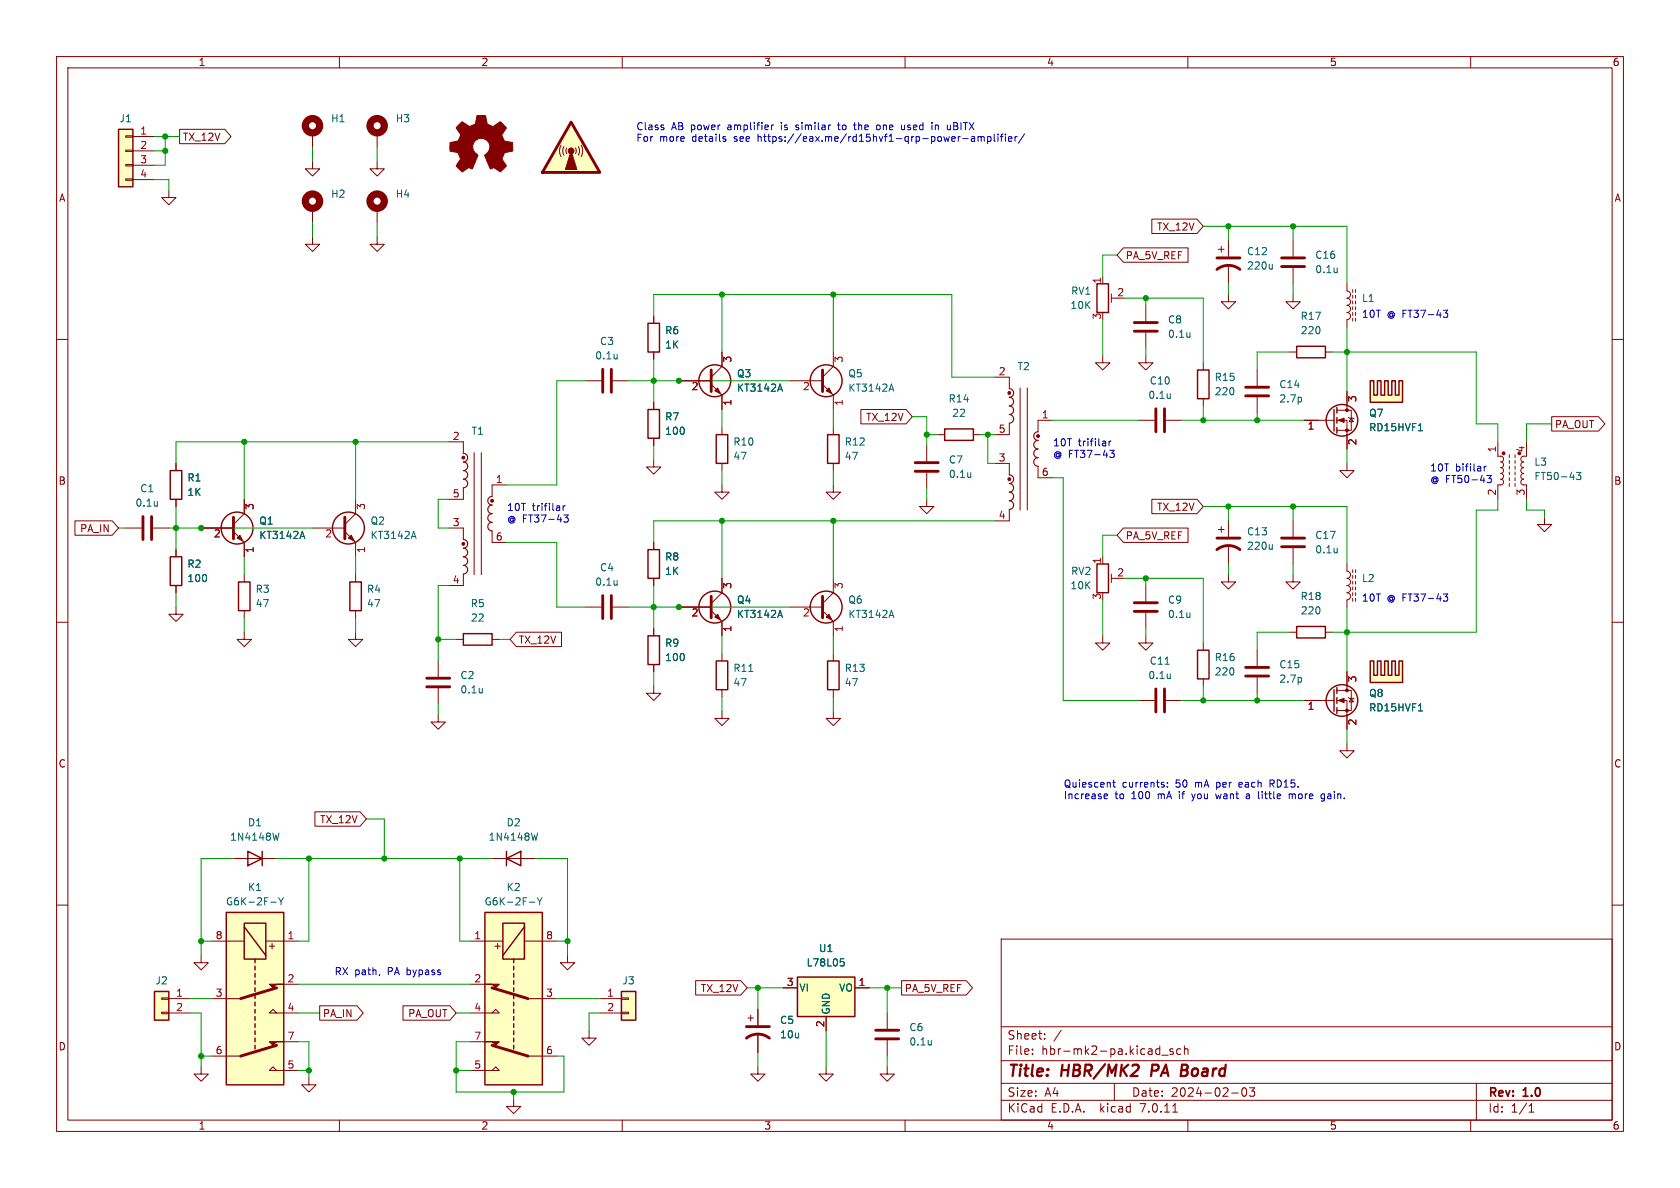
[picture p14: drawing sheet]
<svg xmlns="http://www.w3.org/2000/svg" width="297mm" height="210mm" viewBox="0 0 297 210" stroke-linecap="round" stroke-linejoin="round" font-family="sans-serif">
<defs><g id="words">
<g font-size="2.8" fill="#840000">
<text x="178" y="190.9">Title:</text>
<text x="187.7" y="190.9">HBR/MK2</text>
<text x="204.4" y="190.9">PA</text>
<text x="210.4" y="190.9">Board</text>
</g>
<g font-size="2.1" fill="#840000">
<text x="178" y="184">Sheet:</text>
<text x="178" y="186.7">File:</text>
<text x="184.1" y="186.7">hbr-mk2-pa.kicad_sch</text>
<text x="178" y="196.9">KiCad</text>
<text x="178" y="194.1">Size:</text>
<text x="184.7" y="194.1">A4</text>
<text x="185.7" y="196.9">E.D.A.</text>
<text x="194.6" y="196.9">kicad</text>
<text x="200" y="194.1">Date:</text>
<text x="201.8" y="196.9">7.0.11</text>
<text x="207" y="194.1">2024-02-03</text>
<text x="263" y="194.3">Rev:</text>
<text x="263" y="196.9">Id:</text>
<text x="267.1" y="196.9">1/1</text>
<text x="269.4" y="194.3">1.0</text>
</g>
<g font-size="1.8" fill="#840000">
<text x="35" y="11.9">1</text>
<text x="85" y="11.9">2</text>
<text x="135" y="11.9">3</text>
<text x="185" y="11.9">4</text>
<text x="235" y="11.9">5</text>
<text x="285" y="11.9">6</text>
<text x="32.2" y="25.1">TX_12V</text>
<text x="10.3" y="35.9">A</text>
<text x="285.3" y="35.9">A</text>
<text x="204.4" y="41">TX_12V</text>
<text x="198.9" y="46">PA_5V_REF</text>
<text x="153" y="74.6">TX_12V</text>
<text x="274.8" y="75.9">PA_OUT</text>
<text x="10.3" y="85.9">B</text>
<text x="285.3" y="85.9">B</text>
<text x="14.1" y="94.3">PA_IN</text>
<text x="198.9" y="95.6">PA_5V_REF</text>
<text x="204.4" y="90.5">TX_12V</text>
<text x="91.6" y="114">TX_12V</text>
<text x="10.3" y="135.9">C</text>
<text x="285.3" y="135.9">C</text>
<text x="56.5" y="145.7">TX_12V</text>
<text x="48.9" y="168.2" transform="rotate(-90 48.9 168.2)">+</text>
<text x="88.8" y="168.2" transform="rotate(-90 88.8 168.2)">+</text>
<text x="123.8" y="175.6">TX_12V</text>
<text x="159.9" y="175.6">PA_5V_REF</text>
<text x="10.3" y="185.9">D</text>
<text x="57" y="180">PA_IN</text>
<text x="72.1" y="180">PA_OUT</text>
<text x="285.3" y="185.9">D</text>
<text x="35" y="199.9">1</text>
<text x="85" y="199.9">2</text>
<text x="135" y="199.9">3</text>
<text x="185" y="199.9">4</text>
<text x="235" y="199.9">5</text>
<text x="285" y="199.9">6</text>
</g>
<g font-size="1.8" fill="#006464">
<text x="21" y="21.8">J1</text>
<text x="58.4" y="21.8">H1</text>
<text x="69.9" y="21.8">H3</text>
<text x="58.4" y="35.2">H2</text>
<text x="69.9" y="35.2">H4</text>
<text x="220.4" y="47.9">220u</text>
<text x="220.4" y="45.3">C12</text>
<text x="232.4" y="45.9">C16</text>
<text x="189.3" y="52.3">RV1</text>
<text x="232.4" y="48.5">0.1u</text>
<text x="240.7" y="53.6">L1</text>
<text x="117.5" y="59.3">R6</text>
<text x="189.1" y="54.8">10K</text>
<text x="206.4" y="57.4">C8</text>
<text x="206.4" y="59.9">0.1u</text>
<text x="229.8" y="56.7">R17</text>
<text x="229.9" y="59.3">220</text>
<text x="105.1" y="63.7">0.1u</text>
<text x="106" y="61.2">C3</text>
<text x="117.5" y="61.8">1K</text>
<text x="179.8" y="65.6">T2</text>
<text x="130.2" y="66.9">Q3</text>
<text x="130.2" y="69.4">KT3142A</text>
<text x="149.9" y="66.9">Q5</text>
<text x="149.9" y="69.4">KT3142A</text>
<text x="167.6" y="71.3">R14</text>
<text x="202.9" y="70.7">0.1u</text>
<text x="203.2" y="68.2">C10</text>
<text x="214.6" y="70.1">220</text>
<text x="214.6" y="67.5">R15</text>
<text x="226.1" y="68.8">C14</text>
<text x="226.1" y="71.3">2.7p</text>
<text x="83.3" y="77.1">T1</text>
<text x="117.5" y="74.5">R7</text>
<text x="117.5" y="77.1">100</text>
<text x="168.2" y="73.9">22</text>
<text x="241.9" y="73.9">Q7</text>
<text x="241.9" y="76.4">RD15HVF1</text>
<text x="129.5" y="79">R10</text>
<text x="129.5" y="81.5">47</text>
<text x="149.2" y="79">R12</text>
<text x="149.2" y="81.5">47</text>
<text x="167.6" y="82.1">C7</text>
<text x="271.2" y="82.5">L3</text>
<text x="23.8" y="89.8">0.1u</text>
<text x="24.7" y="87.2">C1</text>
<text x="33" y="85.3">R1</text>
<text x="33" y="87.9">1K</text>
<text x="167.6" y="84.7">0.1u</text>
<text x="271.2" y="85.1">FT50-43</text>
<text x="45.7" y="92.9">Q1</text>
<text x="45.7" y="95.5">KT3142A</text>
<text x="65.4" y="92.9">Q2</text>
<text x="65.4" y="95.5">KT3142A</text>
<text x="220.4" y="94.8">C13</text>
<text x="232.4" y="95.5">C17</text>
<text x="33" y="100.6">R2</text>
<text x="106" y="101.2">C4</text>
<text x="117.5" y="99.3">R8</text>
<text x="117.5" y="101.8">1K</text>
<text x="189.3" y="101.8">RV2</text>
<text x="220.4" y="97.4">220u</text>
<text x="232.4" y="98">0.1u</text>
<text x="33" y="103.1">100</text>
<text x="45.1" y="105">R3</text>
<text x="45.1" y="107.5">47</text>
<text x="64.8" y="105">R4</text>
<text x="64.8" y="107.5">47</text>
<text x="83.1" y="107.5">R5</text>
<text x="105.1" y="103.7">0.1u</text>
<text x="130.2" y="106.9">Q4</text>
<text x="149.9" y="106.9">Q6</text>
<text x="189.1" y="104.4">10K</text>
<text x="206.4" y="106.9">C9</text>
<text x="229.8" y="106.3">R18</text>
<text x="240.7" y="103.1">L2</text>
<text x="83.1" y="110.1">22</text>
<text x="130.2" y="109.4">KT3142A</text>
<text x="149.9" y="109.4">KT3142A</text>
<text x="206.4" y="109.4">0.1u</text>
<text x="229.9" y="108.8">220</text>
<text x="117.5" y="114.5">R9</text>
<text x="117.5" y="117.1">100</text>
<text x="129.5" y="119">R11</text>
<text x="149.2" y="119">R13</text>
<text x="203.2" y="117.7">C11</text>
<text x="214.6" y="119.6">220</text>
<text x="214.6" y="117.1">R16</text>
<text x="226.1" y="118.3">C15</text>
<text x="81.3" y="120.2">C2</text>
<text x="81.3" y="122.8">0.1u</text>
<text x="129.5" y="121.5">47</text>
<text x="149.2" y="121.5">47</text>
<text x="202.9" y="120.2">0.1u</text>
<text x="226.1" y="120.9">2.7p</text>
<text x="241.9" y="123.4">Q8</text>
<text x="241.9" y="126">RD15HVF1</text>
<text x="40.6" y="148.8">1N4148W</text>
<text x="43.7" y="146.3">D1</text>
<text x="86.3" y="148.8">1N4148W</text>
<text x="89.5" y="146.3">D2</text>
<text x="39.8" y="160.2">G6K-2F-Y</text>
<text x="43.7" y="157.7">K1</text>
<text x="85.6" y="160.2">G6K-2F-Y</text>
<text x="89.5" y="157.7">K2</text>
<text x="142.5" y="171">L78L05</text>
<text x="144.7" y="168.5">U1</text>
<text x="27.4" y="174.2">J2</text>
<text x="109.9" y="174.2">J3</text>
<text x="141.2" y="175.5">VI</text>
<text x="146.9" y="179.5" transform="rotate(-90 146.9 179.5)">GND</text>
<text x="148.3" y="175.5">VO</text>
<text x="137.8" y="181.2">C5</text>
<text x="137.8" y="183.7">10u</text>
<text x="160.7" y="182.5">C6</text>
<text x="160.7" y="185">0.1u</text>
</g>
<g font-size="1.8" fill="#a90000">
<text x="24.7" y="23.9">1</text>
<text x="24.7" y="26.4">2</text>
<text x="24.7" y="29">3</text>
<text x="24.7" y="31.5">4</text>
<text x="194.7" y="50.2" transform="rotate(-90 194.7 50.2)">1</text>
<text x="197.4" y="52.5">2</text>
<text x="194.7" y="56.6" transform="rotate(-90 194.7 56.6)">3</text>
<text x="129.6" y="64.2" transform="rotate(-90 129.6 64.2)">3</text>
<text x="149.3" y="64.2" transform="rotate(-90 149.3 64.2)">3</text>
<text x="122.2" y="69.3">2</text>
<text x="129.6" y="71.8" transform="rotate(-90 129.6 71.8)">1</text>
<text x="141.9" y="69.3">2</text>
<text x="149.3" y="71.8" transform="rotate(-90 149.3 71.8)">1</text>
<text x="176.5" y="66.4">2</text>
<text x="240.1" y="71.2" transform="rotate(-90 240.1 71.2)">3</text>
<text x="79.9" y="77.9">2</text>
<text x="176.5" y="76.6">5</text>
<text x="184.1" y="74">1</text>
<text x="231.1" y="76.3">1</text>
<text x="176.5" y="81.7">3</text>
<text x="240.1" y="78.8" transform="rotate(-90 240.1 78.8)">2</text>
<text x="264.5" y="80.1" transform="rotate(-90 264.5 80.1)">1</text>
<text x="269.6" y="80.1" transform="rotate(-90 269.6 80.1)">4</text>
<text x="79.9" y="88">5</text>
<text x="87.6" y="85.5">1</text>
<text x="184.1" y="84.2">6</text>
<text x="264.5" y="87.7" transform="rotate(-90 264.5 87.7)">2</text>
<text x="269.6" y="87.7" transform="rotate(-90 269.6 87.7)">3</text>
<text x="37.7" y="95.3">2</text>
<text x="45.2" y="90.2" transform="rotate(-90 45.2 90.2)">3</text>
<text x="57.4" y="95.3">2</text>
<text x="64.8" y="90.2" transform="rotate(-90 64.8 90.2)">3</text>
<text x="79.9" y="93.1">3</text>
<text x="87.6" y="95.6">6</text>
<text x="176.5" y="91.8">4</text>
<text x="45.2" y="97.9" transform="rotate(-90 45.2 97.9)">1</text>
<text x="64.8" y="97.9" transform="rotate(-90 64.8 97.9)">1</text>
<text x="194.7" y="99.8" transform="rotate(-90 194.7 99.8)">1</text>
<text x="197.4" y="102">2</text>
<text x="79.9" y="103.3">4</text>
<text x="129.6" y="104.2" transform="rotate(-90 129.6 104.2)">3</text>
<text x="149.3" y="104.2" transform="rotate(-90 149.3 104.2)">3</text>
<text x="194.7" y="106.1" transform="rotate(-90 194.7 106.1)">3</text>
<text x="122.2" y="109.3">2</text>
<text x="129.6" y="111.8" transform="rotate(-90 129.6 111.8)">1</text>
<text x="141.9" y="109.3">2</text>
<text x="149.3" y="111.8" transform="rotate(-90 149.3 111.8)">1</text>
<text x="231.1" y="125.8">1</text>
<text x="240.1" y="120.7" transform="rotate(-90 240.1 120.7)">3</text>
<text x="240.1" y="128.3" transform="rotate(-90 240.1 128.3)">2</text>
<text x="38" y="166.1">8</text>
<text x="50.7" y="166.1">1</text>
<text x="83.7" y="166.1">1</text>
<text x="96.4" y="166.1">8</text>
<text x="50.7" y="173.7">2</text>
<text x="83.7" y="173.7">2</text>
<text x="31" y="176.3">1</text>
<text x="31" y="178.8">2</text>
<text x="38" y="176.3">3</text>
<text x="50.7" y="178.8">4</text>
<text x="83.7" y="178.8">4</text>
<text x="96.4" y="176.3">3</text>
<text x="107.2" y="176.3">1</text>
<text x="107.2" y="178.8">2</text>
<text x="139" y="174.4">3</text>
<text x="151.7" y="174.4">1</text>
<text x="50.7" y="183.9">7</text>
<text x="83.7" y="183.9">7</text>
<text x="145.8" y="181.7" transform="rotate(-90 145.8 181.7)">2</text>
<text x="38" y="186.4">6</text>
<text x="50.7" y="189">5</text>
<text x="83.7" y="189">5</text>
<text x="96.4" y="186.4">6</text>
</g>
<g font-size="1.8" fill="#0000c2">
<text x="112.4" y="23.1">Class</text>
<text x="118.7" y="23.1">AB power</text>
<text x="128.9" y="23.1">amplifier</text>
<text x="138.5" y="23.1">is</text>
<text x="141.4" y="23.1">similar</text>
<text x="149.1" y="23.1">to</text>
<text x="152.1" y="23.1">the</text>
<text x="156.2" y="23.1">one</text>
<text x="160.8" y="23.1">used</text>
<text x="166.4" y="23.1">in</text>
<text x="169.3" y="23.1">uBITX</text>
<text x="112.4" y="25.2">For</text>
<text x="116.6" y="25.2">more</text>
<text x="122.5" y="25.2">details</text>
<text x="130.1" y="25.2">see</text>
<text x="134.4" y="25.2">https://eax.me/rd15hvf1-qrp-power-amplifier/</text>
<text x="240.7" y="56.3">10T</text>
<text x="245.2" y="56.3">@ FT37-43</text>
<text x="186.1" y="79">10T</text>
<text x="186.1" y="81">@ FT37-43</text>
<text x="190.6" y="79">trifilar</text>
<text x="252.7" y="83.4">10T</text>
<text x="257.3" y="83.4">bifilar</text>
<text x="252.7" y="85.5">@ FT50-43</text>
<text x="89.5" y="90.4">10T</text>
<text x="89.5" y="92.5">@ FT37-43</text>
<text x="94.1" y="90.4">trifilar</text>
<text x="240.7" y="106.4">10T</text>
<text x="245.2" y="106.4">@ FT37-43</text>
<text x="188" y="139.3">Quiescent</text>
<text x="188" y="141.4">Increase</text>
<text x="197.1" y="141.4">to</text>
<text x="198.4" y="139.3">currents:</text>
<text x="200.2" y="141.4">100</text>
<text x="205" y="141.4">mA</text>
<text x="208" y="139.3">50</text>
<text x="208.9" y="141.4">if</text>
<text x="211.4" y="141.4">you</text>
<text x="211.6" y="139.3">mA</text>
<text x="215.5" y="139.3">per</text>
<text x="215.8" y="141.4">want</text>
<text x="219.7" y="139.3">each</text>
<text x="221.4" y="141.4">a</text>
<text x="223.7" y="141.4">little</text>
<text x="225.3" y="139.3">RD15.</text>
<text x="229.3" y="141.4">more</text>
<text x="235.2" y="141.4">gain.</text>
<text x="59.1" y="172.5">RX path,</text>
<text x="68.7" y="172.5">PA bypass</text>
</g>
</g></defs>
<g fill="none" stroke="#840000" stroke-width=".18">
<path d="M10 10h277v190h-277zM12 12h273v186h-273zM60 10v2M110 10v2M160 10v2M210 10v2M260 10v2M10 60h2M285 60h2M115.6 71.1v1.3M115.6 77.5v1.2M127.6 75.6v1.2"/>
<path d="M147.3 75.6v1.2M163.8 78.7v2.8M165.7 76.8h1.3M172.1 76.8h1.3M115.6 81.3v1.3h1.2l-1.2 1.2-1.3-1.2h1.3M115.6 95.9v1.3M127.6 85.7v1.3h1.3l-1.3 1.3-1.2-1.3h1.2M127.6 81.9v1.3M147.3 85.7v1.3h1.3l-1.3 1.3-1.3-1.3h1.3M147.3 81.9v1.3M163.8 88.3v1.2h1.3l-1.3 1.3-1.2-1.3h1.2M163.8 83.6v2.8"/>
<path d="M10 110h2M43.2 111.8v1.2h1.2l-1.2 1.3-1.3-1.3h1.3M43.2 101.6v1.3M43.2 108v1.2M62.9 111.8v1.2h1.2l-1.2 1.3-1.3-1.3h1.3M62.9 101.6v1.3M62.9 108v1.2M115.6 102.2v1.3M115.6 111.1v1.3M115.6 117.5v1.2M120 107.3h5.7M125.7 108l1.9 1.9v2.5"/>
<path d="M127.6 102.2v2.6l-1.9 1.9M127.6 115.6v1.2M139.7 107.3h5.7M145.4 108l1.9 1.9v2.5M147.3 102.2v2.6l-1.9 1.9M147.3 115.6v1.2M238.1 118.7v3.3M285 110h2M77.5 126.4v1.2h1.2l-1.2 1.3-1.3-1.3h1.3M115.6 121.3v1.3h1.2l-1.2 1.2-1.3-1.2h1.3M127.6 125.7v1.3h1.3l-1.3 1.3-1.2-1.3h1.2M127.6 121.9v1.3"/>
<path d="M147.3 125.7v1.3h1.3l-1.3 1.3-1.3-1.3h1.3M147.3 121.9v1.3M230.5 123.8h5.3M236.3 123.8h1.8v5.1M236.3 122h2.6v3.6h-2.6M238.4 123.3l.1 .1h.8l.1 .2M238.9 123.4l.4 .7h-.8zM10 160h2M87 151.8h7.6M285 160h2M83.2 179.1h5.1l-.7-.7-.6 .7M83.2 166.4h5.7"/>
<path d="M83.2 174h2.5M92.7 166.4h5.7M93.3 176.5h5.1M100.3 168.9v1.3h-1.2l1.2 1.3 1.3-1.3h-1.3M177 166h108v32h-108zM60 198v2M83.2 189.2h5.1l-.7-.6-.6 .6M83.2 184.2h2.5M90.8 194.3v1.3h1.3l-1.3 1.3-1.3-1.3h1.3M93.3 186.7h5.1M104.1 182.2v1.3h-1.2l1.2 1.3 1.3-1.3h-1.3M110 198v2"/>
<path d="M160 198v2M177 194.5h108M177 191.5h108M177 187.5h108M177 181.5h108M182.5 186.3v.1M182.5 185.5v.1M184.7 183.6v.1M184.7 182.8v.1M187.6 182.1l-1.3 2M197 191.5v3M205.4 186.5h1.1"/>
<path d="M207.3 196.6h.9M207.4 185.5l-.4-.1-.2 .2 .1 .2 .5 .2v.3h-.6M208.7 185.5l-.4-.1-.3 .3v.4l.2 .2h.5M209.4 185.5l.2-.1 .4 .1v.9M209.4 184.9v1.5M210 198v2M217.7 193.2h1.2M219.7 192.4l.2-.1a.81 .81 0 0 1 .6 .6 .81 .81 0 0 1-.3 .8l-.2 .1a.81 .81 0 0 1-.3-1.4zM220.9 192.3h.9l-.5 .6 .4 .1v.7l-.2 .1h-.4l-.2-.1M260 198v2M261 191.5v6.5M270.3 196.6h.9"/>
<path d="M270.3 195.5l.4-.4v1.5"/>
</g>
<path d="M203.6 189.3h.8M203.7 188.2l-.2 2M208.9 189.2h.6M209 188.2l.8 .1M209.5 189.2l.3 .1M209.7 190.1l-1 .1M209.7 189.1l-.2 .1" fill="none" stroke="#840000" stroke-width=".4"/>
<g fill="none" stroke="#840000" stroke-width=".25">
<path d="M114.6 72.4h2v5.1h-2zM126.6 76.8h2.1v5.1h-2.1zM146.3 76.8h2v5.1h-2zM167 75.8h5.1v2.1h-5.1zM114.6 97.2h2v5h-2zM42.2 102.9h2v5.1h-2zM61.8 102.9h2.1v5.1h-2.1zM114.6 112.4h2v5.1h-2zM126.6 116.8h2.1v5.1h-2.1zM146.3 116.8h2v5.1h-2zM235.8 121.9v3.8M236.3 121.5v1.1"/>
<path d="M236.3 123.3v1M236.3 125.1v1M89.5 151.8l2.6-1.3v2.5zM89.5 150.5v2.5M85.7 161.3h10.2v30.5h-10.2zM88.9 163.2h3.8v6.3h-3.8zM90.8 169.5v.7M90.8 170.8v.7M90.8 172.1v.6M90.8 173.4v.6M90.8 174.6v.7M90.8 175.9v.6"/>
<path d="M90.8 177.2v.6M90.8 178.4v.7M90.8 179.7v.6M92.7 163.8l-3.8 5.1M90.8 181v.6M90.8 182.2v.7M90.8 183.5v.7M90.8 184.8v.6"/>
<circle cx="126.4" cy="107.3" r="2.82"/>
<circle cx="146" cy="107.3" r="2.82"/>
<circle cx="237.2" cy="123.8" r="2.79"/>
</g>
<path d="M161.8 83.3h4.1M161.8 81.8h4.1M125.7 105.4v3.8M145.4 105.4v3.8M87 174.6l6.3 1.9M87 184.8l6.3 1.9" fill="none" stroke="#840000" stroke-width=".51"/>
<g fill="none" stroke="#006464" stroke-width=".18">
<path d="M171.6 83.6v.8M171.6 84.3h.1M132.4 118.7h.7M137.6 108.8h.6M137.9 107.9l.4 1.3M157.3 108.8h.6M157.6 107.9l.4 1.3M250.8 125.7h.7M93.6 159.5h1M95 158.7l.4 .7M95 147.3l-.3 1.2M95.4 159.4v.6"/>
<path d="M95.8 158.7l-.4 .7"/>
</g>
<g fill="#840000" stroke="#840000" stroke-width=".18">
<path d="M146 109.1l.6-.5 .5 1z"/>
<path d="M85.7 174h2.6l-.7 .6-.6-.6z"/>
<path d="M85.7 184.2h2.6l-.7 .6-.6-.6z"/>
<path d="M126.4 109.1l.5-.5 .5 1z"/>
<path d="M236.6 123.8l1-.4v.8z"/>
<circle cx="238.1" cy="125.6" r=".25"/>
<circle cx="238.1" cy="122" r=".25"/>
</g>
<path d="M85.7 161.3h10.2v30.5h-10.2z" fill="#ffffc2" stroke="#ffffc2" stroke-width=".18"/>
<g fill="#ffffc2">
<path d="M242.2 116.8h.7v2.6h.6v-2.6h.6v2.6h.7l-.7 1.3h-1.9z"/>
<path d="M244.8 116.8h.6v2.6h.6v-2.6h.7v2.6h.6v-2.6h.7v3.9h-3.9l.7-1.3z"/>
</g>
<g fill="none" stroke="#840000" stroke-width=".25">
<path d="M229.2 110.7h5.1v2.1h-5.1zM242.2 116.8h.7v2.6h.6v-2.6h.6v2.6h.7v-2.6h.6v2.6h.6v-2.6h.7v2.6h.6v-2.6h.7v3.9h-5.8zM40 161.3h10.2v30.5h-10.2zM43.2 163.2h3.8v6.3h-3.8zM43.2 163.8l3.8 5.1M45.1 169.5v.7M45.1 170.8v.7M45.1 172.1v.6M45.1 173.4v.6M45.1 174.6v.7M45.1 175.9v.6M45.1 177.2v.6"/>
<path d="M45.1 178.4v.7M45.1 179.7v.6M45.1 181v.6M45.1 182.2v.7M45.1 183.5v.7M45.1 184.8v.6"/>
</g>
<g fill="none" stroke="#840000" stroke-width=".18">
<path d="M79.4 78.1h2.5v2M264.8 78.1v2.5l.7 .1 .3 .4-.1 .4-.4 .2 .3 .1 .2 .3-.1 .4-.4 .2 .3 .1 .2 .2-.1 .5-.4 .2 .4 .2 .1 .4-.2 .3-.3 .1 .4 .2 .1 .4-.3 .4h-.7v2.6M269.9 78.1v2.5M79.4 93.3h2.5v2.1M81.9 86.2v2.1h-2.5M83.8 80v21.6M85.1 80v21.6M87 93.9v2h2.5M89.5 85.7h-2.5v2.1M215.4 93.6h1M215.9 93.1v1M217.2 92.1v2.8"/>
<path d="M217.2 96.4v3.3M228.6 92.1v2.8M228.6 96.9v2.8M238.1 99.7v1.3a.64 .64 0 0 1 .7 .6 .64 .64 0 0 1-.7 .6 .64 .64 0 0 1 .7 .7 .64 .64 0 0 1-.7 .6 .64 .64 0 0 1 .7 .6 .64 .64 0 0 1-.7 .7 .64 .64 0 0 1 .7 .6 .64 .64 0 0 1-.7 .6v1.3M238.1 81.9v1.3h1.3l-1.3 1.3-1.2-1.3h1.2M266.8 80.4v.5M266.8 81.4v.5M266.8 82.4v.5M266.8 83.4v.5M266.8 84.5v.5M266.8 85.5v.5M267.8 80.4v.5"/>
<path d="M267.8 81.4v.5M267.8 82.4v.5M267.8 83.4v.5M267.8 84.5v.5M267.8 85.5v.5M269.4 80.6l-.4 .2-.1 .3 .1 .4 .4 .2-.3 .1-.2 .3 .1 .4 .4 .2-.4 .2-.1 .4 .2 .3 .3 .1-.4 .2-.1 .4 .1 .3 .4 .1-.4 .2-.1 .3 .2 .5h.8v2.6M77.5 116.8v2.8M81.9 101.5v2h-2.5M217.2 101.6v1.3h1.2l-1.2 1.2-1.3-1.2h1.3M222.2 114.9v2.8M222.2 119.8v2.8M228 111.8h1.2"/>
<path d="M228.6 101.6v1.3h1.3l-1.3 1.2-1.3-1.2h1.3M234.3 111.8h1.3M239.1 100.7v.5M239.1 101.7v.5M239.1 102.7v.6M239.1 103.8v.5M239.1 104.8v.5M239.1 105.8v.5M239.6 100.7v.5M239.6 101.7v.5M239.6 102.7v.6M239.6 103.8v.5"/>
<path d="M239.6 104.8v.5M239.6 105.8v.5M77.5 121.7v2.8M37.5 166.4h5.7M37.5 176.5h5M47 166.4h5.7M48.9 179.1l-.6-.7-.7 .7h5.1M50.2 174h2.5M35.6 188.6v1.3h1.2l-1.2 1.2-1.3-1.2h1.3M37.5 186.7h5M48.9 189.2l-.6-.6-.7 .6h5.1M50.2 184.2h2.5"/>
<path d="M54.6 190.5v1.3h1.3l-1.3 1.2-1.3-1.2h1.3"/>
</g>
<path d="M215.1 97.2a3.3 3.3 0 0 1 4.1 0M215.1 95.1h4.1M226.6 96.6h4M226.6 95.1h4M75.4 119.9h4.1M220.2 119.5h4.1M220.2 118h4.1M75.4 121.4h4.1M48.9 174.6l-6.4 1.9M48.9 184.8l-6.4 1.9" fill="none" stroke="#840000" stroke-width=".51"/>
<path d="M224.9 96.3v.8M224.9 97l-.2 .1M236.4 96.9v.8M236.4 97.6l-.1 .1M278.7 83.5h.8l-.4 .5 .3 .1v.6l-.2 .1-.5-.1M230 119.9v.6M85.3 121.7v.8M85.3 122.4h-.1M47.9 159.5h.9M49.3 158.7l.4 .7M49.7 159.4v.6M50.1 158.7l-.4 .7" fill="none" stroke="#006464" stroke-width=".18"/>
<path d="M81.9 95.4a.76 .76 0 0 1 .8 .7 .76 .76 0 0 1-.8 .8 .76 .76 0 0 1 .8 .8 .76 .76 0 0 1-.8 .7 .76 .76 0 0 1 .8 .8 .76 .76 0 0 1-.8 .7 .76 .76 0 0 1 .8 .8 .76 .76 0 0 1-.8 .8M81.9 80.1a.76 .76 0 0 1 .8 .8 .76 .76 0 0 1-.8 .8 .76 .76 0 0 1 .8 .7 .76 .76 0 0 1-.8 .8 .76 .76 0 0 1 .8 .7 .76 .76 0 0 1-.8 .8 .76 .76 0 0 1 .8 .8 .76 .76 0 0 1-.8 .7M87 87.8a.76 .76 0 0 0-.8 .7 .76 .76 0 0 0 .8 .8 .76 .76 0 0 0-.8 .7 .76 .76 0 0 0 .8 .8 .76 .76 0 0 0-.8 .8 .76 .76 0 0 0 .8 .7 .76 .76 0 0 0-.8 .8 .76 .76 0 0 0 .8 .8" fill="none" stroke="#840000" stroke-width=".2"/>
<g fill="#840000" stroke="#840000" stroke-width=".18">
<path d="M47.6 174h2.6h-1.3l-.6 .6z"/>
<path d="M47.6 184.2h2.6h-1.3l-.6 .6z"/>
<circle cx="87" cy="88.5" r=".25"/>
<circle cx="81.9" cy="96.1" r=".25"/>
<circle cx="81.9" cy="80.9" r=".25"/>
<circle cx="265.8" cy="80.1" r=".25"/>
</g>
<path d="M40 161.3h10.2v30.5h-10.2z" fill="#ffffc2" stroke="#ffffc2" stroke-width=".18"/>
<g fill="#ffffc2">
<path d="M242.2 67.3h.7v2.6h.6v-2.6h.6v2.6h.7l-.7 1.2h-1.9z"/>
<path d="M244.8 67.3h.6v2.6h.6v-2.6h.7v2.6h.6v-2.6h.7v3.8h-3.9l.7-1.2z"/>
</g>
<g fill="none" stroke="#840000" stroke-width=".25">
<path d="M21 22.9h2.5v10.1h-2.5zM193.9 50.2h2.1v5h-2.1zM211.7 65.4h2v5.1h-2zM229.2 61.2h5.1v2h-5.1zM235.8 72.4v3.8M236.3 72v1M236.3 73.8v1M236.3 75.6v1M242.2 67.3h.7v2.6h.6v-2.6h.6v2.6h.7v-2.6h.6v2.6h.6v-2.6h.7v2.6h.6v-2.6h.7v3.8h-5.8zM30.1 83.2h2v5.1h-2zM30.1 98.4h2v5.1h-2zM193.9 99.7h2.1v5.1h-2.1z"/>
<path d="M81.9 112h5.1v2h-5.1zM211.7 114.9h2v5.1h-2zM27.3 175.3h2.5v5h-2.5zM141 172.7h10.1v7h-10.1z"/>
<circle cx="237.2" cy="74.3" r="2.79"/>
<circle cx="41.9" cy="93.3" r="2.82"/>
<circle cx="61.6" cy="93.3" r="2.82"/>
</g>
<g fill="none" stroke="#840000" stroke-width=".18">
<path d="M22.2 31.6h1.3v.3h-1.3zM22.2 29.1h1.3v.2h-1.3zM22.2 26.5h1.3v.3h-1.3zM22.2 24h1.3v.3h-1.3zM23.5 24.1h3.8M23.5 26.7h3.8M23.5 29.2h3.8M23.5 31.8h3.8M29.8 33.7v1.2h1.3l-1.3 1.3-1.2-1.3h1.2M55.2 36.8v2.6M66.7 36.8v2.6M55.2 41.9v1.3h1.3l-1.3 1.3-1.2-1.3h1.2"/>
<path d="M66.7 41.9v1.3h1.2l-1.2 1.3-1.3-1.3h1.3M194.9 48.9v1.3M196.5 51.9v1.6M196.5 52.7h1M202.6 54v2.8M202.6 58.8v2.8M215.4 44.1h1M215.9 43.6v1M217.2 52.1v1.2h1.2l-1.2 1.3-1.3-1.3h1.3M217.2 42.5v2.8M217.2 46.9v3.3M228.6 52.1v1.2h1.3l-1.3 1.3-1.3-1.3h1.3"/>
<path d="M228.6 42.5v2.8M228.6 47.4v2.8M238.1 50.2v1.2a.64 .64 0 0 1 .7 .7 .64 .64 0 0 1-.7 .6 .64 .64 0 0 1 .7 .6 .64 .64 0 0 1-.7 .7 .64 .64 0 0 1 .7 .6 .64 .64 0 0 1-.7 .6 .64 .64 0 0 1 .7 .7 .64 .64 0 0 1-.7 .6v1.3M239.1 51.2v.5M239.1 52.2v.5M239.1 53.2v.5M239.1 54.2v.5M239.1 55.2v.6M239.1 56.3v.5M239.6 51.2v.5M239.6 52.2v.5M239.6 53.2v.5"/>
<path d="M239.6 54.2v.5M239.6 55.2v.6M239.6 56.3v.5M103.5 67.3h2.8M108.3 67.3h2.8M194.9 62.9v1.2h1.3l-1.3 1.3-1.2-1.3h1.2M201.3 74.3h2.8M202.6 62.9v1.2h1.2l-1.2 1.3-1.3-1.3h1.3M206.1 74.3h2.8M212.7 64.1v1.3M212.7 70.5v1.3M222.2 65.4v2.8"/>
<path d="M222.2 70.2v2.8M228 62.2h1.2M230.5 74.3h5.3M234.3 62.2h1.3M236.3 74.3h1.8v5.1M236.3 72.5h2.6v3.6h-2.6M238.1 69.2v3.3M238.4 73.8l.1 .1h.8l.1 .1M238.9 73.9l.4 .6h-.8zM22.2 93.3h2.8M27.1 93.3h2.7M31.1 81.9v1.3"/>
<path d="M31.1 88.3v1.2M31.1 97.2v1.2M35.6 93.3h5.7M41.3 94l1.9 1.9v2.5M43.2 88.3v2.5l-1.9 1.9M55.2 93.3h5.8M61 94l1.9 1.9v2.5M62.9 88.3v2.5l-1.9 1.9M194.9 98.4v1.3M273 91.4v1.3h1.3l-1.3 1.3-1.2-1.3h1.2M31.1 107.3v1.3h1.3l-1.3 1.3-1.3-1.3h1.3M31.1 103.5v1.3"/>
<path d="M80.6 113h1.3M87 113h1.3M103.5 107.3h2.8M108.3 107.3h2.8M194.9 112.4v1.3h1.3l-1.3 1.2-1.2-1.2h1.2M196.5 101.5v1.5M196.5 102.2h1M202.6 112.4v1.3h1.2l-1.2 1.2-1.3-1.2h1.3M202.6 103.5v2.8M202.6 108.3v2.8M212.7 113.7v1.2M201.3 123.8h2.8"/>
<path d="M206.1 123.8h2.8M212.7 120v1.3M238.1 131.4v1.3h1.3l-1.3 1.3-1.2-1.3h1.2M28.6 178.9h1.2v.3h-1.2zM28.6 176.4h1.2v.3h-1.2zM29.8 176.5h3.9M29.8 179.1h3.9M35.6 168.9v1.3h1.2l-1.2 1.3-1.3-1.3h1.3M132.2 180h1M132.7 179.5v1M134 178.4v2.8M138.4 174.6h2.6"/>
<path d="M146 179.7v2.5M151.1 174.6h2.6M134 188.6v1.3h1.3l-1.3 1.2-1.3-1.2h1.3M134 182.8v3.3M146 188.6v1.3h1.3l-1.3 1.2-1.2-1.2h1.2"/>
</g>
<g fill="none" stroke="#840000" stroke-width=".51">
<path d="M200.5 58.5h4.1M200.5 57h4.1M215.1 47.6a3.3 3.3 0 0 1 4.1 0M215.1 45.6h4.1M226.6 45.6h4M226.6 47.1h4M106.6 65.3v4M108.1 65.3v4M204.3 72.3v4M205.9 72.3v4M220.2 70h4.1M220.2 68.5h4.1"/>
<path d="M25.3 91.3v4.1M26.8 91.3v4.1M41.3 91.4v3.9M61 91.4v3.9M106.6 105.3v4M108.1 105.3v4M200.5 108.1h4.1M200.5 106.6h4.1M204.3 121.8v4.1M205.9 121.8v4.1M132 183.5a3.3 3.3 0 0 1 4 0M132 181.5h4"/>
</g>
<g fill="#840000" stroke="#840000" stroke-width=".18">
<path d="M61.6 95.1l.5-.5 .5 1z"/>
<path d="M236.6 74.3l1-.4v.8z"/>
<path d="M41.9 95.1l.5-.5 .5 1z"/>
<path d="M81.2 22l.5-.5 .9 .6a.62 .62 0 0 0 1 0l.2-.1a1.62 1.62 0 0 0 .5-1.3l.1-.3h1.4l.2 .8a.74 .74 0 0 0 .7 1l.5 .2 1.3-.9 1 1.1-.4 .6a.75 .75 0 0 0-.1 1.2l.2 .5 1.4 .3 .1 1.5-1.5 .3v.1a1.23 1.23 0 0 0-.3 1.2l.6 1-.1 .2-1 .9-.8-.6a.54 .54 0 0 0-.8 .1l-1.1-2.4a2.33 2.33 0 0 0 .9-1.9 1.54 1.54 0 0 0-2.5-.7 1.54 1.54 0 0 0 .4 2.5l-1.1 2.5a.69 .69 0 0 0-1.1 .1l-.6 .4-1.1-1.1 .8-1.2-.2-.5a.71 .71 0 0 0-.9-.8l-.7-.1v-1.5l.4-.1a1.11 1.11 0 0 0 1.2-.7 .72 .72 0 0 0-.2-1.2l-.4-.6z"/>
<circle cx="238.1" cy="76.1" r=".25"/>
<circle cx="238.1" cy="72.5" r=".25"/>
</g>
<g fill="none" stroke="#006464" stroke-width=".18">
<path d="M210.4 58.8v.8M210.4 59.5l-.1 .1M224.9 46.7v.9M224.9 47.4l-.2 .2M236.4 47.4v.8M236.4 48.1h-.1M109.1 62.6v.8M109.1 63.3l-.1 .1M206.9 69.6v.8M206.9 70.3l-.1 .1M230 70.3v.6M250.8 76.1h.7"/>
<path d="M27.8 88.6v.9M27.8 89.4h.1M53.1 94.8h.7M53.5 93.9l.4 1.3M72.8 94.8h.6M73.1 93.9l.5 1.3M109.1 102.6v.8M109.1 103.3l-.1 .1M206 117.4h.7M206.9 119.1v.9M206.9 119.8l-.1 .1M210.4 108.3v.9"/>
<path d="M210.4 109l-.1 .1M148.6 169.5h.6M148.7 170h.3l.3 .2-.2 .5-.4 .1"/>
</g>
<g fill="none" stroke="#840000" stroke-width="1.3">
<circle cx="55.2" cy="35.6" r="1.27"/>
<circle cx="66.7" cy="35.6" r="1.27"/>
</g>
<g fill="#ffffc2" stroke="#ffffc2" stroke-width=".18">
<path d="M21 22.9h2.5v10.1h-2.5z"/>
<path d="M27.3 175.3h2.5v5h-2.5z"/>
<path d="M141 172.7h10.1v7h-10.1z"/>
</g>
<path d="M101 21.6l5 8.9h-10.1z" fill="#ffffc2"/>
<g fill="none" stroke="#840000" stroke-width=".18">
<path d="M31.7 22.9h8l1.1 1.2-1.1 1.3h-8zM55.2 28.6v1.2h1.3l-1.3 1.3-1.2-1.3h1.2M55.2 23.5v2.5M66.7 28.6v1.2h1.2l-1.2 1.3-1.3-1.3h1.3M66.7 23.5v2.5M99.2 25.7l-.3 .9 .3 1.1M99.7 25.9l-.2 .8 .2 .7M100.2 26.2l-.2 .4 .2 .6M101.7 26.2l.2 .5-.2 .5M102.2 25.9l.2 .7-.2 .8M102.7 25.7l.3 1-.3 1M203.6 38.7h8l1.1 1.3-1.1 1.3h-8z"/>
<path d="M115.6 55.9v1.3M198.6 43.8h11.4v2.6h-11.4l-1.1-1.3zM115.6 62.2v1.3M115.6 71.1v1.3M115.6 77.5v1.2M120 67.3h5.7M125.7 67.9l1.9 2v2.5M127.6 62.2v2.6l-1.9 1.9M139.7 67.3h5.7M145.4 67.9l1.9 2v2.5M147.3 62.2v2.6l-1.9 1.9M152.2 72.4h8l1.1 1.3-1.1 1.2h-8z"/>
<path d="M175.9 66.7h2.5v2M178.4 74.8v2h-2.5M180.3 68.6v21.6M181.6 68.6v21.6M186.1 74.3h-2.6v2M230.5 74.3h2.5M238.1 69.2v2.6M238.1 76.8v2.6M274.3 73.7h8.3l1.1 1.2-1.1 1.3h-8.3zM13.2 92.1h6.6l1.2 1.2-1.2 1.3h-6.6zM31.1 81.9v1.3M31.1 88.3v1.2"/>
<path d="M31.1 97.2v1.2M35.6 93.3h5.7M43.2 88.3v2.5M43.2 95.9v2.5M115.6 95.9v1.3M175.9 81.9h2.5v2M178.4 90v2.1h-2.5M183.5 82.4v2.1h2.6M198.6 93.3h11.4v2.6h-11.4l-1.1-1.3zM203.6 88.3h8l1.1 1.2-1.1 1.3h-8zM31.1 103.5v1.3M91.3 111.8h8v2.5h-8l-1.1-1.3z"/>
<path d="M115.6 102.2v1.3M115.6 111.1v1.3M115.6 117.5v1.2M120 107.3h5.7M127.6 102.2v2.6M127.6 109.9v2.5M238.1 118.7v2.6M230.5 123.8h2.5M238.1 126.4v2.5M41.3 151.8h7.6M55.7 143.5h8l1.1 1.3-1.1 1.3h-8zM56.5 177.8h6.6l1.1 1.3-1.1 1.2h-6.6z"/>
<path d="M71.2 177.8h8.3l1.1 1.3-1.1 1.2h-8.3zM106 176.5h3.9M106 179.1h3.9M109.9 178.9h1.2v.3h-1.2zM109.9 176.4h1.2v.3h-1.2zM123 173.4h8l1.1 1.2-1.1 1.3h-8zM134 178.4v2.8M138.4 174.6h2.6M146 179.7v2.5M151.1 174.6h2.6M156.8 179.1v2.8M159.4 173.4h11.4l1.1 1.2-1.1 1.3h-11.4z"/>
<path d="M134 182.8v3.3M156.8 188.6v1.3h1.3l-1.3 1.2-1.2-1.2h1.2M156.8 183.9v2.8"/>
</g>
<g fill="#840000" stroke="#840000" stroke-width=".18">
<path d="M101 26.7l1 3.3h-2.1z"/>
<path d="M146 69.1l.6-.5 .5 1z"/>
<path d="M126.4 69.1l.5-.5 .5 1z"/>
<circle cx="101" cy="26.7" r=".51"/>
<circle cx="183.5" cy="77.1" r=".25"/>
<circle cx="178.4" cy="84.7" r=".25"/>
<circle cx="178.4" cy="69.5" r=".25"/>
</g>
<path d="M101 21.6l5 8.9h-10.1zM125.7 65.4v3.8M145.4 65.4v3.8M154.8 183.6h4.1M154.8 182.1h4.1" fill="none" stroke="#840000" stroke-width=".51"/>
<path d="M178.4 68.7a.76 .76 0 0 1 .8 .8 .76 .76 0 0 1-.8 .7 .76 .76 0 0 1 .8 .8 .76 .76 0 0 1-.8 .8 .76 .76 0 0 1 .8 .7 .76 .76 0 0 1-.8 .8 .76 .76 0 0 1 .8 .7 .76 .76 0 0 1-.8 .8M183.5 76.3a.76 .76 0 0 0-.7 .8 .76 .76 0 0 0 .7 .8 .76 .76 0 0 0-.7 .7 .76 .76 0 0 0 .7 .8 .76 .76 0 0 0-.7 .7 .76 .76 0 0 0 .7 .8 .76 .76 0 0 0-.7 .8 .76 .76 0 0 0 .7 .7M178.4 83.9a.76 .76 0 0 1 .8 .8 .76 .76 0 0 1-.8 .8 .76 .76 0 0 1 .8 .7 .76 .76 0 0 1-.8 .8 .76 .76 0 0 1 .8 .8 .76 .76 0 0 1-.8 .7 .76 .76 0 0 1 .8 .8 .76 .76 0 0 1-.8 .7" fill="none" stroke="#840000" stroke-width=".2"/>
<g fill="none" stroke="#840000" stroke-width=".25">
<path d="M114.6 57.2h2v5h-2zM43.8 150.5l2.6 1.3-2.6 1.2zM46.4 150.5v2.5M109.9 175.3h2.5v5h-2.5z"/>
<circle cx="126.4" cy="67.3" r="2.82"/>
<circle cx="146" cy="67.3" r="2.82"/>
</g>
<g fill="none" stroke="#006464" stroke-width=".18">
<path d="M137.6 68.8h.6M137.9 67.9l.4 1.3M157.3 68.8h.6M157.6 67.9l.4 1.3M250.8 76.1h.7M53.1 94.8h.7M53.5 93.9l.4 1.3M137.6 108.8h.6M137.9 107.9l.4 1.3M250.8 125.7h.7M49.3 147.3l-.3 1.2M148.6 169.5h.6"/>
<path d="M148.7 170h.3l.3 .2-.2 .5-.4 .1M164.6 183.9v.8M164.6 184.6v.1"/>
</g>
<path d="M109.9 175.3h2.5v5h-2.5z" fill="#ffffc2" stroke="#ffffc2" stroke-width=".18"/>
<g fill="none" stroke="#840000" stroke-width="1.3">
<circle cx="55.2" cy="22.2" r="1.27"/>
<circle cx="66.7" cy="22.2" r="1.27"/>
</g>
<g fill="none" stroke="#0000c2" stroke-width=".18">
<path d="M117.3 22.6v.3M128 24.6h.3v.2l-.1 .2h-.3M128 24.1l.3 .1M136.4 22.1v.8M136.7 22.1l-.3 .2M140.7 22.9h.1M140.9 22.1l-.2 .2 .2 .2M148.1 22.1h.4M148.2 21.7v1.1l.3 .1M150.9 22.1h.5M151.1 21.7v1.1l.3 .1M155.1 22.2l.3-.1 .2 .2v.5l-.2 .1h-.3"/>
<path d="M159.9 22.8l-.4 .1M159.9 22.1v.8M165.4 22.2l.3-.1 .2 .2M165.4 22.1v.8M168.6 22.3h.4M169 21.7h-.4v1.2h.5M170.2 24.5h1M171.8 24.2h.4l.1 .8M172.3 24.4l-.4 .1-.2 .2 .2 .3 .4-.1M172.9 24.3l.4-.2 .2 .2M172.9 24.1v.9M173.5 24.3l.1-.2 .3 .1 .1 .8"/>
<path d="M173.5 24.3v.7M174.6 24.2l.4-.1 .2 .3-.1 .5h-.5M174.6 24.1v1.3M175.8 23.7v1.1l.1 .2M176.4 23.7v.1M176.4 24.1v.9M176.8 24.1h.5M177.3 23.7l-.3 .2v1.1M177.7 23.7v.1M177.7 24.1v.9M178.3 24.6l.6-.2-.1-.2-.3-.1-.2 .2 .1 .6h.4M179.4 24.1v.9"/>
<path d="M179.8 24.1l-.4 .3M181.1 23.7l-1.1 1.6M255.2 54.8h.7l-.4 .5 .4 .1v.6l-.2 .1-.5-.1M196.1 78v.8M196.2 79.6h.8l-.4 .5 .3 .1v.5l-.2 .2-.5-.2M196.4 78l-.3 .2M99.6 89.4v.9M99.7 91h.8l-.5 .5 .4 .1v.6l-.2 .1-.5-.1M99.9 89.4l-.3 .2M262.4 82.4v.9M262.7 82.4l-.3 .3M262.9 84h.8l-.5 .5 .4 .1v.6l-.2 .1-.5-.1"/>
<path d="M255.2 105h.7l-.4 .5 .4 .1v.5l-.2 .2-.5-.1M196.7 138.3h.5M196.9 137.9v1.1l.3 .1M205.7 138.7l.1 .2-.1 .2M205.7 138.3l.1 .1M206.4 139v.1M206.4 138.4v.1M219.2 138.3l-.2 .2v.5l.2 .1M219.6 138.6l-.6 .1M223.1 139.9v.1M224.5 138.5h.5M224.8 138.5l.5 .6"/>
<path d="M225 137.9h-.5v1.2M195.3 141.1h.4M195.3 140.4l.3-.1 .2 .3-.6 .2M210.7 140.3l.3 .9M210.9 141.5l-.2 .1M214.9 140.3l.3 .9 .2-.6M220.4 140.4h.4M220.9 140.6l-.4 .1-.2 .2 .2 .3 .4-.1M223.1 140.3v.9M227.9 140.5l.4-.2 .2 .2M227.9 140.3v.9M228.5 140.5v.7"/>
<path d="M228.9 140.4l-.3-.1-.1 .2M233.8 140.3l.3 .1M234.1 141.1l-.3 .1M234.1 140.3v1.1l-.2 .2M67.1 172.2v.2"/>
</g>
<g fill="none" stroke="#009600" stroke-width=".18">
<path d="M27.3 24.1h4.4M27.3 26.7h1.9M27.3 31.8h2.5v1.9M29.2 24.1v5.1h-1.9M55.2 26v2.6M55.2 39.4v2.5M66.7 26v2.6M66.7 39.4v2.5M115.6 55.9v-3.8h52.7v14.6h7.6M127.6 52.1v10.1M147.3 52.1v10.1M194.9 56.5v6.4"/>
<path d="M197.5 45.1h-2.6v3.8M198.8 52.7h13.9v11.4M202.6 52.7v1.3M212.7 40h25.4v10.2M217.2 40v2.5M217.2 50.2v1.9M228.6 40v2.5M228.6 50.2v1.9M238.1 57.8v11.4M43.2 78.1v10.2M62.9 78.1v10.2M79.4 78.1h-48.3v3.8"/>
<path d="M103.5 67.3h-5.1v18.4h-8.9M111.1 67.3h28.6M115.6 63.5v7.6M115.6 78.7v2.6M127.6 72.4v3.2M147.3 72.4v3.2M161.3 73.7h2.5v5M163.8 76.8h1.9M173.4 76.8h2.5M174.6 76.8v5.1h1.3M186.1 74.3h15.2M202.6 61.6v1.3"/>
<path d="M208.9 74.3h21.6M212.7 71.8v2.5M222.2 73v1.3M228 62.2h-5.8v3.2M235.6 62.2h25.4v12.7h3.8v3.2M238.1 79.4v2.5M274.3 74.9h-4.4v3.2M21 93.3h1.2M29.8 93.3h25.4M31.1 89.5v7.7M43.2 98.4v3.2M62.9 98.4v3.2"/>
<path d="M79.4 88.3h-1.9v5h1.9M89.5 95.9h8.9v11.4h5.1M127.6 83.2v2.5M127.6 92.1v10.1M147.3 83.2v2.5M147.3 92.1v10.1M163.8 86.4v1.9M175.9 92.1h-60.3v3.8M186.1 84.5h1.9v39.3h13.3M197.5 94.6h-2.6v3.8M212.7 89.5h25.4v10.2M217.2 89.5v2.6"/>
<path d="M217.2 99.7v1.9M228.6 89.5v2.6M228.6 99.7v1.9M264.8 88.3v1.9h-3.8v21.6h-25.4M269.9 88.3v1.9h3.1v1.2M31.1 104.8v2.5M43.2 109.2v2.6M62.9 109.2v2.6M77.5 113h3.1M79.4 103.5h-1.9v13.3M88.3 113h1.9M111.1 107.3h28.6"/>
<path d="M115.6 103.5v7.6M115.6 118.7v2.6M127.6 112.4v3.2M147.3 112.4v3.2M194.9 106v6.4M198.8 102.2h13.9v11.5M202.6 102.2v1.3M202.6 111.1v1.3M228 111.8h-5.8v3.1M238.1 107.3v11.4M77.5 124.5v1.9M127.6 123.2v2.5"/>
<path d="M147.3 123.2v2.5M208.9 123.8h21.6M212.7 121.3v2.5M222.2 122.6v1.2M238.1 128.9v2.5M41.3 151.8h-5.7v17.1M48.9 151.8h38.1M54.6 151.8v14.6h-1.9M64.8 144.8h3.1v7M81.3 151.8v14.6h1.9M94.6 151.8h5.7v17.1M33.7 179.1h1.9v9.5"/>
<path d="M33.7 176.5h3.8M35.6 166.4h1.9M52.7 179.1h3.8M52.7 174h30.5M80.6 179.1h2.6M98.4 166.4h1.9M98.4 176.5h7.6M106 179.1h-1.9v3.1M132.1 174.6h6.3M134 174.6v3.8M153.7 174.6h5.7M156.8 174.6v4.5"/>
<path d="M35.6 186.7h1.9M52.7 184.2h1.9v6.3M52.7 189.2h1.9M80.6 189.2h2.6M83.2 184.2h-2.6v8.8h19.1v-6.3h-1.3M90.8 193v1.3M134 186.1v2.5M146 182.2v6.4M156.8 186.7v1.9"/>
</g>
<g fill="#009600" stroke="#009600" stroke-width=".18">
<circle cx="81.3" cy="151.8" r=".46"/>
<circle cx="80.6" cy="189.2" r=".46"/>
<circle cx="100.3" cy="166.4" r=".46"/>
<circle cx="90.8" cy="193" r=".46"/>
<circle cx="77.5" cy="113" r=".46"/>
<circle cx="62.9" cy="78.1" r=".46"/>
<circle cx="31.1" cy="93.3" r=".46"/>
<circle cx="43.2" cy="78.1" r=".46"/>
<circle cx="35.6" cy="93.3" r=".46"/>
<circle cx="120" cy="107.3" r=".46"/>
<circle cx="115.6" cy="107.3" r=".46"/>
<circle cx="147.3" cy="92.1" r=".46"/>
<circle cx="127.6" cy="92.1" r=".46"/>
<circle cx="156.8" cy="174.6" r=".46"/>
<circle cx="134" cy="174.6" r=".46"/>
<circle cx="54.6" cy="151.8" r=".46"/>
<circle cx="35.6" cy="166.4" r=".46"/>
<circle cx="67.9" cy="151.8" r=".46"/>
<circle cx="54.6" cy="189.2" r=".46"/>
<circle cx="35.6" cy="186.7" r=".46"/>
<circle cx="29.2" cy="24.1" r=".46"/>
<circle cx="29.2" cy="26.7" r=".46"/>
<circle cx="147.3" cy="52.1" r=".46"/>
<circle cx="174.6" cy="76.8" r=".46"/>
<circle cx="163.8" cy="76.8" r=".46"/>
<circle cx="127.6" cy="52.1" r=".46"/>
<circle cx="202.6" cy="52.7" r=".46"/>
<circle cx="212.7" cy="74.3" r=".46"/>
<circle cx="228.6" cy="40" r=".46"/>
<circle cx="217.2" cy="40" r=".46"/>
<circle cx="202.6" cy="102.2" r=".46"/>
<circle cx="217.2" cy="89.5" r=".46"/>
<circle cx="222.2" cy="74.3" r=".46"/>
<circle cx="238.1" cy="62.2" r=".46"/>
<circle cx="212.7" cy="123.8" r=".46"/>
<circle cx="222.2" cy="123.8" r=".46"/>
<circle cx="228.6" cy="89.5" r=".46"/>
<circle cx="238.1" cy="111.8" r=".46"/>
<circle cx="115.6" cy="67.3" r=".46"/>
<circle cx="120" cy="67.3" r=".46"/>
</g>
<use href="#words"/>
</svg>
